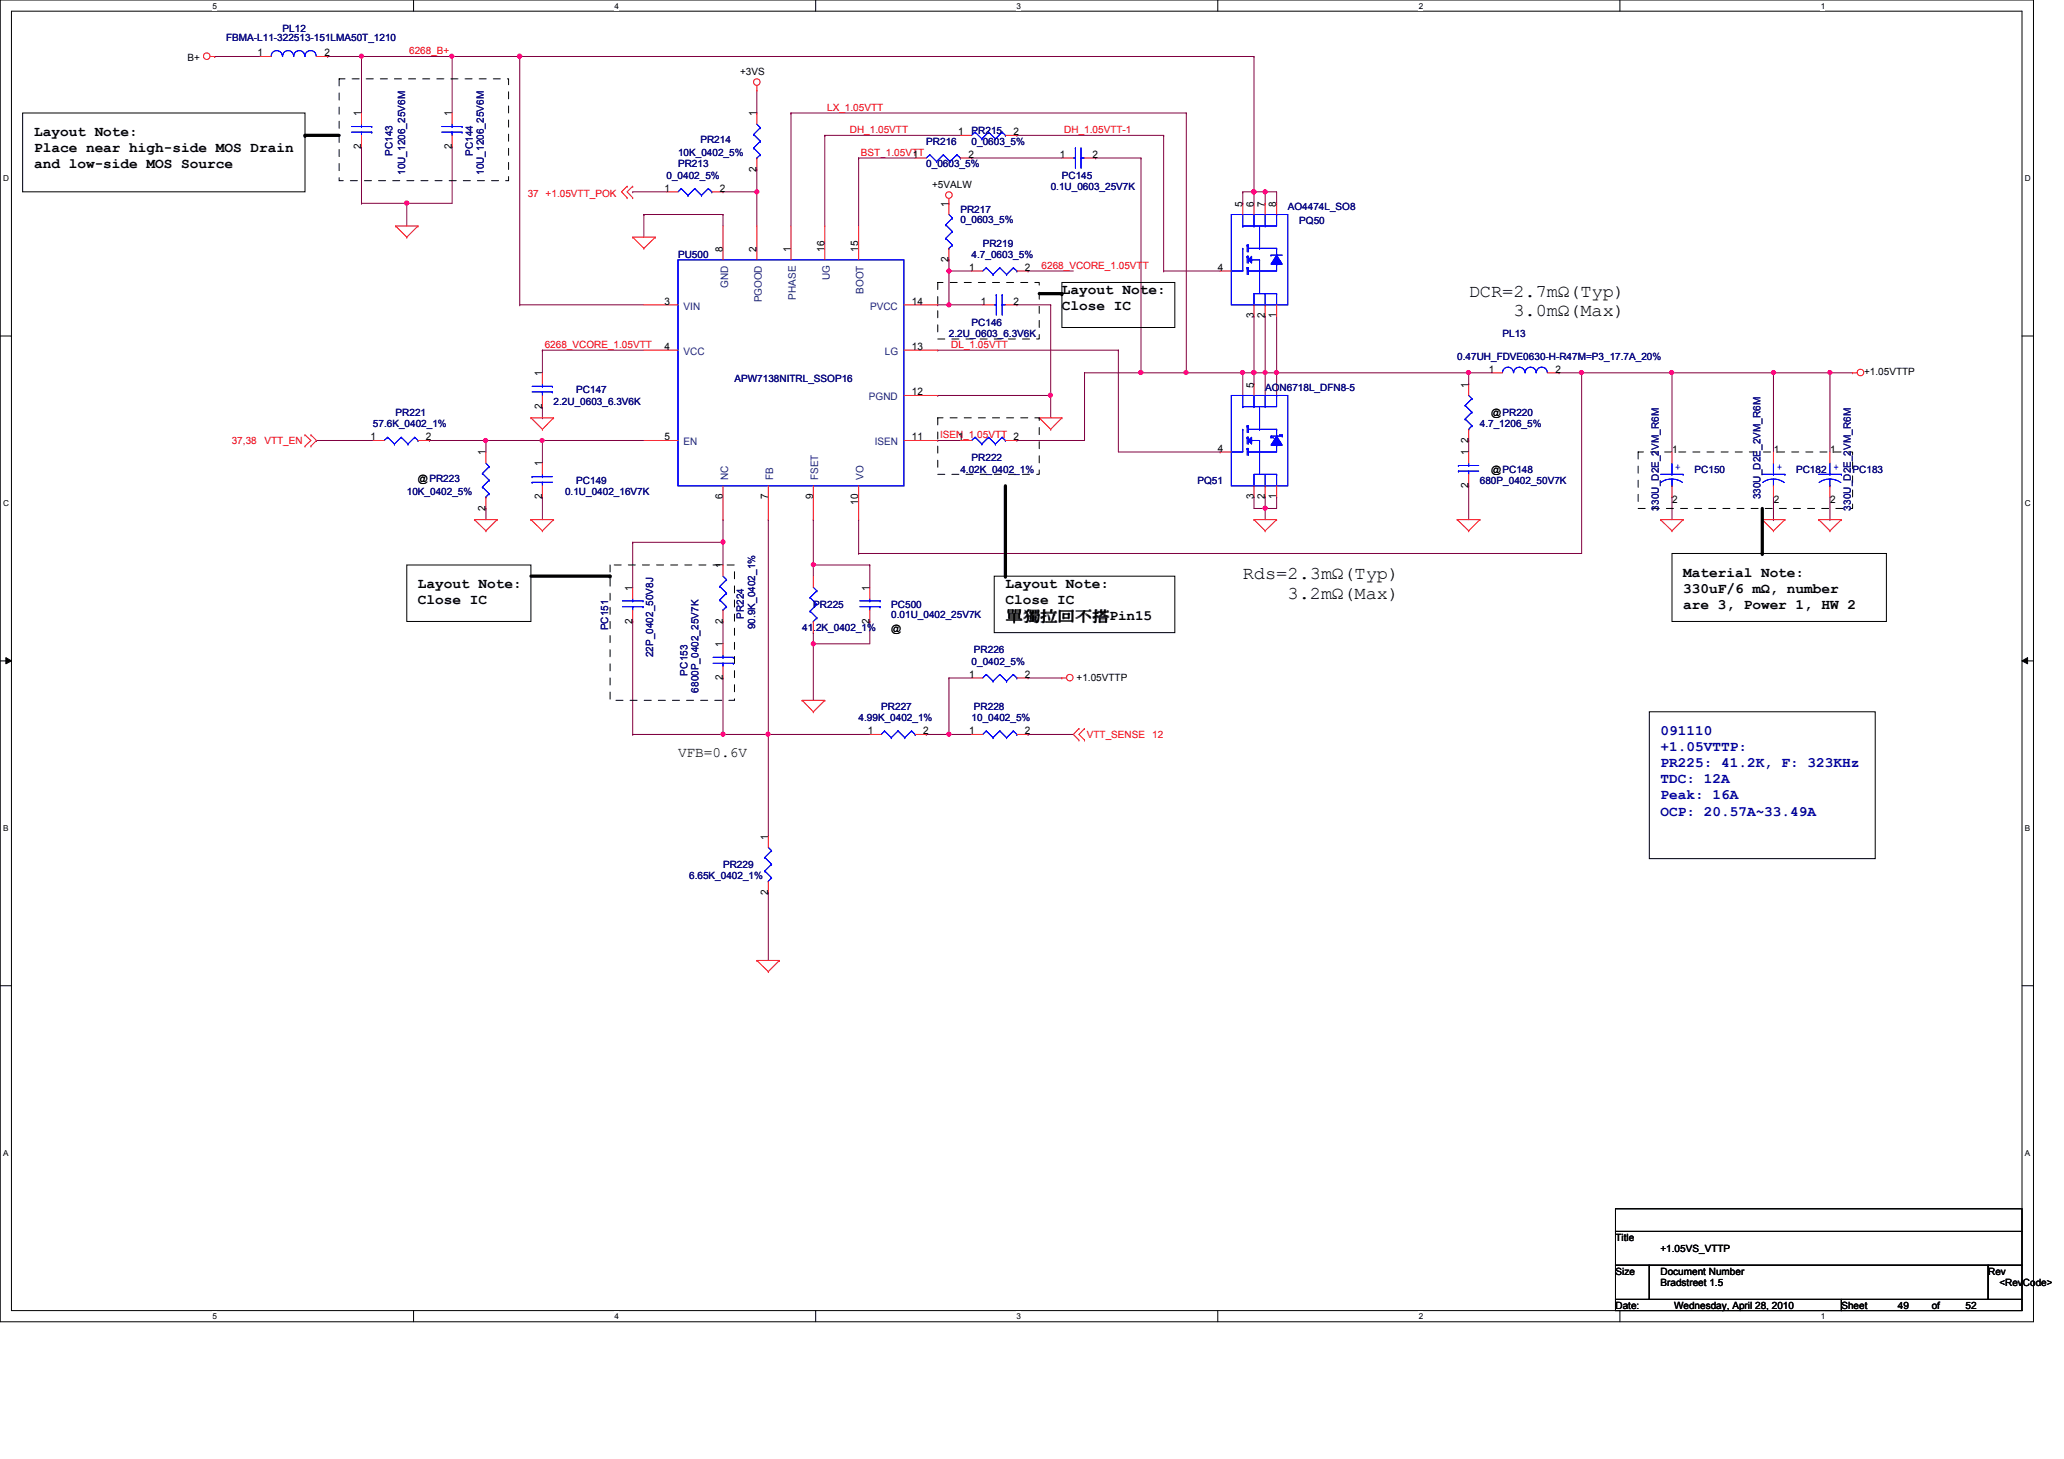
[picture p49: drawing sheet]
<svg xmlns="http://www.w3.org/2000/svg" width="297mm" height="210mm" viewBox="0 0 297 210" stroke-linecap="round" stroke-linejoin="round" font-family="sans-serif">
<defs><g id="words">
<g font-size="2.6">
<text x="211.4" y="42.7">DCR=2.7mΩ(Typ)</text>
<text x="217.8" y="45.5">3.0mΩ(Max)</text>
<text x="178.9" y="83.4">Rds=2.3mΩ(Typ)</text>
<text x="185.3" y="86.1">3.2mΩ(Max)</text>
</g>
<g font-size="2.1">
<text x="4.9" y="19.6">Layout Note:</text>
<text x="4.9" y="21.9">Place near high-side MOS Drain</text>
<text x="4.9" y="24.2">and low-side MOS Source</text>
<text x="152.8" y="42.3">Layout Note:</text>
<text x="152.8" y="44.7">Close IC</text>
<text x="242.2" y="83">Material Note:</text>
<text x="60.2" y="84.6">Layout Note:</text>
<text x="60.2" y="86.9">Close IC</text>
<text x="144.7" y="84.6">Layout Note:</text>
<text x="144.7" y="86.9">Close IC</text>
<text x="144.7" y="89.3">單單單單單單Pin15</text>
<text x="242.2" y="85.3">330uF/6 mΩ, number</text>
<text x="242.2" y="87.6">are 3, Power 1, HW 2</text>
<text x="97.6" y="108.9">VFB=0.6V</text>
</g>
<g font-size="2.1" fill="#0000a0">
<text x="239" y="105.7">091110</text>
<text x="239" y="108">+1.05VTTP:</text>
<text x="239" y="110.4">PR225: 41.2K, F: 323KHz</text>
<text x="239" y="112.7">TDC: 12A</text>
<text x="239" y="115">Peak: 16A</text>
<text x="239" y="117.3">OCP: 20.57A~33.49A</text>
</g>
<g font-size="1.5">
<text x="37.1" y="8.1">1</text>
<text x="46.7" y="8.1">2</text>
<text x="52" y="16.7" transform="rotate(-90 52 16.7)">1</text>
<text x="65" y="16.7" transform="rotate(-90 65 16.7)">1</text>
<text x="108.9" y="16.7" transform="rotate(-90 108.9 16.7)">1</text>
<text x="52" y="21.4" transform="rotate(-90 52 21.4)">2</text>
<text x="65" y="21.4" transform="rotate(-90 65 21.4)">2</text>
<text x="131.4" y="22.7">1</text>
<text x="137.9" y="19.4">1</text>
<text x="139.4" y="22.7">2</text>
<text x="145.8" y="19.4">2</text>
<text x="152.5" y="22.7">1</text>
<text x="157.2" y="22.7">2</text>
<text x="95.6" y="27.6">1</text>
<text x="103.6" y="27.6">2</text>
<text x="108.9" y="24.7" transform="rotate(-90 108.9 24.7)">2</text>
<text x="136.5" y="29.7" transform="rotate(-90 136.5 29.7)">1</text>
<text x="178.8" y="29.7" transform="rotate(-90 178.8 29.7)">5</text>
<text x="180.4" y="29.7" transform="rotate(-90 180.4 29.7)">6</text>
<text x="182" y="29.7" transform="rotate(-90 182 29.7)">7</text>
<text x="183.7" y="29.7" transform="rotate(-90 183.7 29.7)">8</text>
<text x="104" y="36.2" transform="rotate(-90 104 36.2)">8</text>
<text x="108.9" y="36.2" transform="rotate(-90 108.9 36.2)">2</text>
<text x="113.8" y="36.2" transform="rotate(-90 113.8 36.2)">1</text>
<text x="118.7" y="36.2" transform="rotate(-90 118.7 36.2)">16</text>
<text x="123.5" y="36.2" transform="rotate(-90 123.5 36.2)">15</text>
<text x="136.5" y="37.7" transform="rotate(-90 136.5 37.7)">2</text>
<text x="139.5" y="38.9">1</text>
<text x="147.5" y="38.9">2</text>
<text x="175.3" y="38.9">4</text>
<text x="95.6" y="43.8">3</text>
<text x="131.2" y="43.8">14</text>
<text x="141.1" y="43.8">1</text>
<text x="145.8" y="43.8">2</text>
<text x="180.4" y="45.8" transform="rotate(-90 180.4 45.8)">3</text>
<text x="182" y="45.8" transform="rotate(-90 182 45.8)">2</text>
<text x="183.7" y="45.8" transform="rotate(-90 183.7 45.8)">1</text>
<text x="95.6" y="50.3">4</text>
<text x="131.2" y="50.3">13</text>
<text x="214.3" y="53.6">1</text>
<text x="223.9" y="53.6">2</text>
<text x="78" y="58.8" transform="rotate(-90 78 58.8)">2</text>
<text x="78" y="54.1" transform="rotate(-90 78 54.1)">1</text>
<text x="131.2" y="56.9">12</text>
<text x="180.4" y="55.8" transform="rotate(-90 180.4 55.8)">5</text>
<text x="211.3" y="55.8" transform="rotate(-90 211.3 55.8)">1</text>
<text x="53.3" y="63.3">1</text>
<text x="61.3" y="63.3">2</text>
<text x="69.9" y="65.5" transform="rotate(-90 69.9 65.5)">1</text>
<text x="95.6" y="63.3">5</text>
<text x="131.2" y="63.3">11</text>
<text x="137.9" y="63.3">1</text>
<text x="175.3" y="65">4</text>
<text x="211.3" y="65.5" transform="rotate(-90 211.3 65.5)">1</text>
<text x="211.3" y="63.7" transform="rotate(-90 211.3 63.7)">2</text>
<text x="240.7" y="65.2">1</text>
<text x="255.3" y="65.2">1</text>
<text x="263.4" y="65.2">1</text>
<text x="78" y="71.8" transform="rotate(-90 78 71.8)">2</text>
<text x="78" y="67.1" transform="rotate(-90 78 67.1)">1</text>
<text x="104" y="71.8" transform="rotate(-90 104 71.8)">6</text>
<text x="110.5" y="71.8" transform="rotate(-90 110.5 71.8)">7</text>
<text x="117" y="71.8" transform="rotate(-90 117 71.8)">9</text>
<text x="180.4" y="71.8" transform="rotate(-90 180.4 71.8)">3</text>
<text x="182" y="71.8" transform="rotate(-90 182 71.8)">2</text>
<text x="183.7" y="71.8" transform="rotate(-90 183.7 71.8)">1</text>
<text x="211.3" y="70.2" transform="rotate(-90 211.3 70.2)">2</text>
<text x="69.9" y="73.4" transform="rotate(-90 69.9 73.4)">2</text>
<text x="123.5" y="72.6" transform="rotate(-90 123.5 72.6)">10</text>
<text x="240.7" y="72.4">2</text>
<text x="255.3" y="72.4">2</text>
<text x="263.4" y="72.4">2</text>
<text x="104" y="81.7" transform="rotate(-90 104 81.7)">1</text>
<text x="91" y="89.7" transform="rotate(-90 91 89.7)">2</text>
<text x="91" y="85" transform="rotate(-90 91 85)">1</text>
<text x="104" y="89.7" transform="rotate(-90 104 89.7)">2</text>
<text x="125.1" y="89.7" transform="rotate(-90 125.1 89.7)">2</text>
<text x="125.1" y="85" transform="rotate(-90 125.1 85)">1</text>
<text x="104" y="93.1" transform="rotate(-90 104 93.1)">1</text>
<text x="104" y="97.8" transform="rotate(-90 104 97.8)">2</text>
<text x="139.5" y="97.5">1</text>
<text x="147.5" y="97.5">2</text>
<text x="124.9" y="105.6">1</text>
<text x="132.8" y="105.6">2</text>
<text x="139.5" y="105.6">1</text>
<text x="147.5" y="105.6">2</text>
<text x="110.5" y="120.8" transform="rotate(-90 110.5 120.8)">1</text>
<text x="110.5" y="128.7" transform="rotate(-90 110.5 128.7)">2</text>
</g>
<g font-size="1.5" fill="#004080">
<text x="104.8" y="41.4" transform="rotate(-90 104.8 41.4)">GND</text>
<text x="119.4" y="40.3" transform="rotate(-90 119.4 40.3)">UG</text>
<text x="98.4" y="44.5">VIN</text>
<text x="109.6" y="43.5" transform="rotate(-90 109.6 43.5)">PGOOD</text>
<text x="114.6" y="43.1" transform="rotate(-90 114.6 43.1)">PHASE</text>
<text x="124.3" y="42.2" transform="rotate(-90 124.3 42.2)">BOOT</text>
<text x="125.2" y="44.5">PVCC</text>
<text x="98.4" y="51.1">VCC</text>
<text x="127.3" y="51.1">LG</text>
<text x="125" y="57.6">PGND</text>
<text x="98.4" y="64.1">EN</text>
<text x="125.9" y="64.1">ISEN</text>
<text x="104.8" y="69.1" transform="rotate(-90 104.8 69.1)">NC</text>
<text x="111.3" y="69.1" transform="rotate(-90 111.3 69.1)">FB</text>
<text x="117.8" y="69.1" transform="rotate(-90 117.8 69.1)">FSET</text>
<text x="124.3" y="69.1" transform="rotate(-90 124.3 69.1)">VO</text>
</g>
<g font-size="1.4" fill="#000080">
<text x="32.6" y="5.9">FBMA-L11-322513-151LMA50T_1210</text>
<text x="40.7" y="4.6">PL12</text>
<text x="56.5" y="22.4" transform="rotate(-90 56.5 22.4)">PC143</text>
<text x="68" y="22.4" transform="rotate(-90 68 22.4)">PC144</text>
<text x="97.6" y="22.5">10K_0402_5%</text>
<text x="100.8" y="20.5">PR214</text>
<text x="133.3" y="20.8">PR216</text>
<text x="139.8" y="19.2">PR215</text>
<text x="139.8" y="20.8">0_0603_5%</text>
<text x="58.3" y="25.2" transform="rotate(-90 58.3 25.2)">10U_1206_25V6M</text>
<text x="69.6" y="25.2" transform="rotate(-90 69.6 25.2)">10U_1206_25V6M</text>
<text x="95.9" y="25.7">0_0402_5%</text>
<text x="97.6" y="24.1">PR213</text>
<text x="133.3" y="24.1">0_0603_5%</text>
<text x="151.2" y="27.3">0.1U_0603_25V7K</text>
<text x="152.8" y="25.7">PC145</text>
<text x="138.2" y="30.6">PR217</text>
<text x="138.2" y="32">0_0603_5%</text>
<text x="141.4" y="35.5">PR219</text>
<text x="185.3" y="30.3">AO4474L_SO8</text>
<text x="187" y="32.2">PQ50</text>
<text x="97.6" y="37.1">PU500</text>
<text x="139.8" y="37.1">4.7_0603_5%</text>
<text x="139.8" y="46.9">PC146</text>
<text x="136.6" y="48.5">2.2U_0603_6.3V6K</text>
<text x="209.7" y="51.7">0.47UH_FDVE0630-H-R47M=P3_17.7A_20%</text>
<text x="216.2" y="48.5">PL13</text>
<text x="56.9" y="59.9">PR221</text>
<text x="79.7" y="58.3">2.2U_0603_6.3V6K</text>
<text x="82.9" y="56.6">PC147</text>
<text x="105.7" y="55">APW7138NITRL_SSOP16</text>
<text x="182.1" y="56.3">AON6718L_DFN8-5</text>
<text x="53.7" y="61.5">57.6K_0402_1%</text>
<text x="213" y="61.5">4.7_1206_5%</text>
<text x="58.5" y="71.2">10K_0402_5%</text>
<text x="81.3" y="71.2">0.1U_0402_16V7K</text>
<text x="82.9" y="69.6">PC149</text>
<text x="138.2" y="68">4.02K_0402_1%</text>
<text x="139.8" y="66.4">PR222</text>
<text x="172.3" y="69.6">PQ51</text>
<text x="213" y="69.6">680P_0402_50V7K</text>
<text x="243.9" y="68">PC150</text>
<text x="253.4" y="71.8" transform="rotate(-90 253.4 71.8)">330U_D2E_2VM_R6M</text>
<text x="258.5" y="68">PC182 +</text>
<text x="266.6" y="68">PC183</text>
<text x="238.7" y="73.4" transform="rotate(-90 238.7 73.4)">330U_D2E_2VM_R6M</text>
<text x="266.4" y="73.4" transform="rotate(-90 266.4 73.4)">330U_D2E_2VM_R6M</text>
<text x="107.1" y="89.1" transform="rotate(-90 107.1 89.1)">PR224</text>
<text x="117" y="87.5">PR225</text>
<text x="128.3" y="87.5">PC500</text>
<text x="128.3" y="88.9">0.01U_0402_25V7K</text>
<text x="87.5" y="90.7" transform="rotate(-90 87.5 90.7)">PC151</text>
<text x="94" y="94.6" transform="rotate(-90 94 94.6)">22P_0402_50V8J</text>
<text x="108.7" y="90.5" transform="rotate(-90 108.7 90.5)">90.9K_0402_1%</text>
<text x="115.4" y="90.8">41.2K_0402_1%</text>
<text x="139.8" y="95.6">0_0402_5%</text>
<text x="140.2" y="94">PR226</text>
<text x="98.9" y="97.2" transform="rotate(-90 98.9 97.2)">PC153</text>
<text x="100.5" y="99.7" transform="rotate(-90 100.5 99.7)">6800P_0402_25V7K</text>
<text x="123.6" y="103.8">4.99K_0402_1%</text>
<text x="126.8" y="102.1">PR227</text>
<text x="139.8" y="103.8">10_0402_5%</text>
<text x="140.2" y="102.1">PR228</text>
<text x="104.1" y="124.9">PR229</text>
<text x="99.2" y="126.5">6.65K_0402_1%</text>
</g>
<g font-size="1.4">
<text x="27" y="8.8">B+</text>
<text x="106.5" y="10.8">+3VS</text>
<text x="134.2" y="27">+5VALW</text>
<text x="214.6" y="59.9">@PR220</text>
<text x="268.3" y="54">+1.05VTTP</text>
<text x="60.2" y="69.3">@PR223</text>
<text x="214.6" y="68">@PC148</text>
<text x="128.3" y="90.9">@</text>
<text x="154.9" y="97.9">+1.05VTTP</text>
<text x="232.5" y="178.5">Title</text>
<text x="232.5" y="183.4">Size</text>
<text x="239" y="183.4">Document Number</text>
<text x="239" y="185">Bradstreet 1.5</text>
<text x="239" y="180.2">+1.05VS_VTTP</text>
<text x="286.1" y="183.4">Rev</text>
<text x="287.7" y="185">&lt;RevCode&gt;</text>
<text x="232.5" y="188.3">Date:</text>
<text x="240.9" y="188.3">Wednesday, April 28, 2010</text>
<text x="265" y="188.3">Sheet</text>
<text x="273.1" y="188.3">49</text>
<text x="278" y="188.3">of</text>
<text x="282.9" y="188.3">52</text>
</g>
<g font-size="1.4" fill="#f00">
<text x="58.9" y="7.8">6268_B+</text>
<text x="119" y="15.9">LX_1.05VTT</text>
<text x="122.3" y="19.1">DH_1.05VTT</text>
<text x="123.9" y="22.4">BST_1.05VTT</text>
<text x="153.2" y="19.1">DH_1.05VTT-1</text>
<text x="75.9" y="28.3">37 +1.05VTT_POK</text>
<text x="149.9" y="38.7">6268_VCORE_1.05VTT</text>
<text x="78.4" y="50">6268_VCORE_1.05VTT</text>
<text x="136.9" y="50">DL_1.05VTT</text>
<text x="33.4" y="63.9">37,38</text>
<text x="38.1" y="63.9">VTT_EN</text>
<text x="135.3" y="63">ISEN_1.05VTT 2</text>
<text x="156.4" y="106.2">VTT_SENSE 12</text>
</g>
<g font-size="1.4" fill="#00f">
<text x="241.1" y="67.6">+</text>
<text x="255.7" y="67.6">+</text>
</g>
<g font-size="1.2">
<text x="30.6" y="1.2">5</text>
<text x="88.4" y="1.2">4</text>
<text x="146.3" y="1.2">3</text>
<text x="204.2" y="1.2">2</text>
<text x="262" y="1.2">1</text>
<text x=".5" y="26">D</text>
<text x="291.4" y="26">D</text>
<text x=".5" y="72.8">C</text>
<text x="291.4" y="72.8">C</text>
<text x=".5" y="119.5">B</text>
<text x="291.4" y="119.5">B</text>
<text x=".5" y="166.2">A</text>
<text x="291.4" y="166.2">A</text>
<text x="30.6" y="189.8">5</text>
<text x="88.4" y="189.8">4</text>
<text x="146.3" y="189.8">3</text>
<text x="204.2" y="189.8">2</text>
<text x="262" y="189.8">1</text>
</g>
</g></defs>
<path d="M0 0h292.6v190.2h-292.6zM1.6 1.6h289.4v187h-289.4z" fill="none" stroke="#000" stroke-width=".14"/>
<g fill="#fff">
<path d="M30.6 .2h.6v1.3h-.6z"/>
<path d="M30.6 188.7h.6v1.3h-.6z"/>
</g>
<path d="M59.5 0v1.6M59.5 188.6v1.6" fill="none" stroke="#000" stroke-width=".14"/>
<g fill="#fff">
<path d="M88.4 .2h.6v1.3h-.6z"/>
<path d="M88.4 188.7h.6v1.3h-.6z"/>
</g>
<path d="M117.4 0v1.6M117.4 188.6v1.6" fill="none" stroke="#000" stroke-width=".14"/>
<g fill="#fff">
<path d="M146.3 .2h.6v1.3h-.6z"/>
<path d="M146.3 188.7h.6v1.3h-.6z"/>
</g>
<path d="M175.3 0v1.6M175.3 188.6v1.6" fill="none" stroke="#000" stroke-width=".14"/>
<g fill="#fff">
<path d="M204.2 .2h.6v1.3h-.6z"/>
<path d="M204.2 188.7h.6v1.3h-.6z"/>
</g>
<path d="M233.1 0v1.6M233.1 188.6v1.6" fill="none" stroke="#000" stroke-width=".14"/>
<g fill="#fff">
<path d="M262 .2h.6v1.3h-.6z"/>
<path d="M262 188.7h.6v1.3h-.6z"/>
<path d="M.5 25h.8v1.3h-.8z"/>
<path d="M291.4 25h.8v1.3h-.8z"/>
<path d="M.5 71.7h.8v1.3h-.8z"/>
<path d="M291.4 71.7h.8v1.3h-.8z"/>
</g>
<path d="M0 48.3h1.6M291 48.3h1.6" fill="none" stroke="#000" stroke-width=".14"/>
<g fill="#fff">
<path d="M.5 118.4h.7v1.4h-.7z"/>
<path d="M291.4 118.4h.7v1.4h-.7z"/>
</g>
<path d="M0 95.1h1.6M.8 94.6l.8 .5-.8 .4zM291 95.1l.8-.5v.9zM291 95.1h1.6" fill="none" stroke="#000" stroke-width=".14"/>
<path d="M.8 94.6l.8 .5-.8 .4zM291 95.1l.8-.5v.9z" fill="#000"/>
<g fill="#fff">
<path d="M.5 165.2h.7v1.3h-.7z"/>
<path d="M291.4 165.2h.7v1.3h-.7z"/>
</g>
<path d="M0 141.8h1.6M291 141.8h1.6" fill="none" stroke="#000" stroke-width=".14"/>
<path d="M263.4 53.6h.1M263.4 53.6h3.2" fill="none" stroke="#800040" stroke-width=".14"/>
<circle cx="263.4" cy="53.6" r=".3" fill="#f0f"/>
<circle cx="263.4" cy="53.6" r=".3" fill="none" stroke="#f0f" stroke-width=".14"/>
<path d="M91.1 78h.1M91.1 78h13M104.1 78h.1M104.1 78v3.3" fill="none" stroke="#800040" stroke-width=".14"/>
<circle cx="104.1" cy="78" r=".3" fill="#f0f"/>
<circle cx="104.1" cy="78" r=".3" fill="none" stroke="#f0f" stroke-width=".14"/>
<g fill="none" stroke="#800040" stroke-width=".14">
<path d="M113.8 16.3h.1M113.8 16.3v16.2M118.7 19.5h.1M118.7 19.5h19.5M123.6 22.7h.1M123.6 22.7v9.8M164.2 22.7h.1M164.2 22.7v30.9h-8.1M74.8 43.9h.1M74.8 43.9h17.9M156.1 53.6h.1M78.1 71.5h.1"/>
<path d="M78.1 63.4h.1M78.1 71.5v3.3M78.1 63.4h14.6M91.1 89.4h.1M91.1 89.4v16.3M117 91h.1M117 91v1.6"/>
</g>
<circle cx="78" cy="63.4" r=".3" fill="#f0f"/>
<circle cx="78" cy="63.4" r=".3" fill="none" stroke="#f0f" stroke-width=".14"/>
<path d="M136.6 37.4h.1M136.6 39h.1M136.6 37.4v6.5M136.6 39h3.2M148 39h.1M148 39h6.5M78.1 63.4h.1M78.1 63.4v3.2" fill="none" stroke="#800040" stroke-width=".14"/>
<circle cx="136.6" cy="43.9" r=".3" fill="#f0f"/>
<circle cx="136.6" cy="43.9" r=".3" fill="none" stroke="#f0f" stroke-width=".14"/>
<circle cx="136.6" cy="39" r=".3" fill="#f0f"/>
<circle cx="136.6" cy="39" r=".3" fill="none" stroke="#f0f" stroke-width=".14"/>
<path d="M135 50.4h.1M135 50.4h25.9M136.6 43.9h.1M136.6 43.9h4.8M146.3 43.9h.1M146.3 43.9h4.9M151.2 56.9h.1M151.2 56.9v3.2" fill="none" stroke="#800040" stroke-width=".14"/>
<circle cx="151.2" cy="56.8" r=".3" fill="#f0f"/>
<circle cx="151.2" cy="56.8" r=".3" fill="none" stroke="#f0f" stroke-width=".14"/>
<g fill="none" stroke="#800040" stroke-width=".14">
<path d="M146.3 19.5h.1M146.3 19.5h21.2M167.5 19.5h.1M167.5 19.5v19.5M92.7 30.9h.1M92.7 30.9h11.4M92.7 30.9v3.2M104.1 30.9h.1M104.1 30.9v1.6M135 56.9h.1M135 56.9h16.2M156.1 53.6h.1"/>
<path d="M156.1 53.6v9.8h-9.8M160.9 50.4h.1M160.9 50.4v14.6M183.7 53.6h.1M183.7 45.5v8.1M211.4 53.6h.1M211.4 53.6h3.2M224.4 53.6h.1M224.4 53.6h3.2M135 63.4h.1M135 63.4h3.2M146.3 63.4h.1"/>
<path d="M180.5 73.2h1.6M182.1 73.2h.1M211.4 63.4h.1M211.4 63.4v1.6"/>
</g>
<circle cx="182.1" cy="73.1" r=".3" fill="#f0f"/>
<circle cx="182.1" cy="73.1" r=".3" fill="none" stroke="#f0f" stroke-width=".14"/>
<g fill="none" stroke="#800040" stroke-width=".14">
<path d="M52 8.1h.1M52 8.1h13.1M65.1 8.1h.1M65.1 8.1v8.2M139.8 22.7h.1M139.8 22.7h13M157.7 22.7h.1M157.7 22.7h6.5M123.6 79.6h.1M123.6 74.8h.1M123.6 79.6h104M123.6 74.8v4.8"/>
<path d="M182.1 73.2h.1M182.1 73.2v1.6"/>
</g>
<circle cx="52" cy="8.1" r=".3" fill="#f0f"/>
<circle cx="52" cy="8.1" r=".3" fill="none" stroke="#f0f" stroke-width=".14"/>
<path d="M58.5 29.3h.1M65.1 21.1h.1M65.1 21.1v8.2h-6.6M182.1 53.6h.1M182.1 53.6h1.6" fill="none" stroke="#800040" stroke-width=".14"/>
<circle cx="183.7" cy="53.6" r=".3" fill="#f0f"/>
<circle cx="183.7" cy="53.6" r=".3" fill="none" stroke="#f0f" stroke-width=".14"/>
<circle cx="182.1" cy="53.6" r=".3" fill="#f0f"/>
<circle cx="182.1" cy="53.6" r=".3" fill="none" stroke="#f0f" stroke-width=".14"/>
<path d="M227.6 53.6h.1M227.6 53.6v26M180.5 71.5h.1M180.5 71.5v1.7M182.1 71.5h.1M182.1 71.5v1.7M183.7 71.5h.1M183.7 71.5v1.7" fill="none" stroke="#800040" stroke-width=".14"/>
<circle cx="227.6" cy="53.6" r=".3" fill="#f0f"/>
<circle cx="227.6" cy="53.6" r=".3" fill="none" stroke="#f0f" stroke-width=".14"/>
<path d="M117 81.3h.1M117 81.3v1.6" fill="none" stroke="#800040" stroke-width=".14"/>
<circle cx="117" cy="81.2" r=".3" fill="#f0f"/>
<circle cx="117" cy="81.2" r=".3" fill="none" stroke="#f0f" stroke-width=".14"/>
<path d="M108.9 27.6h.1M108.9 27.6v4.9M125.2 81.3h.1M125.2 81.3v3.2" fill="none" stroke="#800040" stroke-width=".14"/>
<circle cx="108.9" cy="27.6" r=".3" fill="#f0f"/>
<circle cx="108.9" cy="27.6" r=".3" fill="none" stroke="#f0f" stroke-width=".14"/>
<path d="M117 92.6h.1M117 92.6v8.2" fill="none" stroke="#800040" stroke-width=".14"/>
<circle cx="117" cy="92.6" r=".3" fill="#f0f"/>
<circle cx="117" cy="92.6" r=".3" fill="none" stroke="#f0f" stroke-width=".14"/>
<path d="M170.7 16.3h.1M170.7 16.3v37.3M182.1 45.5h.1M182.1 45.5v8.1M211.4 55.2h.1M211.4 53.6v1.6M117 74.8h.1M117 74.8v6.5M117 81.3h.1M117 81.3h8.2M125.2 89.4h.1M125.2 89.4v3.2" fill="none" stroke="#800040" stroke-width=".14"/>
<circle cx="170.7" cy="53.6" r=".3" fill="#f0f"/>
<circle cx="170.7" cy="53.6" r=".3" fill="none" stroke="#f0f" stroke-width=".14"/>
<path d="M164.2 53.6h.1M164.2 53.6h6.5M180.5 45.5h.1M180.5 45.5v8.1M91.1 78h.1M91.1 78v6.5" fill="none" stroke="#800040" stroke-width=".14"/>
<circle cx="164.2" cy="53.6" r=".31" fill="#f0f"/>
<circle cx="164.2" cy="53.6" r=".31" fill="none" stroke="#f0f" stroke-width=".14"/>
<path d="M180.5 53.6h.1M180.5 53.6h1.6" fill="none" stroke="#800040" stroke-width=".14"/>
<circle cx="180.4" cy="53.6" r=".31" fill="#f0f"/>
<circle cx="180.4" cy="53.6" r=".31" fill="none" stroke="#f0f" stroke-width=".14"/>
<path d="M160.9 65h14.7M175.6 65h.1M104.1 89.4h.1M104.1 89.4v3.2M91.1 105.7h.1M91.1 105.7h13" fill="none" stroke="#800040" stroke-width=".14"/>
<circle cx="104.1" cy="105.6" r=".3" fill="#f0f"/>
<circle cx="104.1" cy="105.6" r=".3" fill="none" stroke="#f0f" stroke-width=".14"/>
<path d="M113.8 16.3h.1M113.8 16.3h56.9M118.7 19.5h.1M118.7 19.5v13M178.9 53.6h.1M178.9 53.6h1.6M104.1 97.5h.1M104.1 97.5v8.2" fill="none" stroke="#800040" stroke-width=".14"/>
<circle cx="180.4" cy="53.6" r=".31" fill="#f0f"/>
<circle cx="180.4" cy="53.6" r=".31" fill="none" stroke="#f0f" stroke-width=".14"/>
<circle cx="178.8" cy="53.6" r=".3" fill="#f0f"/>
<circle cx="178.8" cy="53.6" r=".3" fill="none" stroke="#f0f" stroke-width=".14"/>
<path d="M52 8.1h.1M52 8.1v8.2M52 29.3h.1M52 29.3h6.5" fill="none" stroke="#800040" stroke-width=".14"/>
<circle cx="58.5" cy="29.2" r=".31" fill="#f0f"/>
<circle cx="58.5" cy="29.2" r=".31" fill="none" stroke="#f0f" stroke-width=".14"/>
<path d="M30.9 8.1h.1M30.9 8.1h6.5M74.8 8.1h.1M74.8 8.1h105.7M52 21.1h.1M52 21.1v8.2" fill="none" stroke="#800040" stroke-width=".14"/>
<circle cx="74.8" cy="8.1" r=".31" fill="#f0f"/>
<circle cx="74.8" cy="8.1" r=".31" fill="none" stroke="#f0f" stroke-width=".14"/>
<path d="M74.8 8.1h.1M74.8 8.1v35.8M58.5 29.3h.1M58.5 29.3v3.2M180.5 27.6h.1M180.5 27.6v1.7" fill="none" stroke="#800040" stroke-width=".14"/>
<circle cx="180.4" cy="27.6" r=".31" fill="#f0f"/>
<circle cx="180.4" cy="27.6" r=".31" fill="none" stroke="#f0f" stroke-width=".14"/>
<g fill="none" stroke="#800040" stroke-width=".14">
<path d="M47.2 8.1h.1M47.2 8.1h4.8M65.1 8.1h.1M65.1 8.1h9.7M123.6 22.7h.1M123.6 22.7h8.1M167.5 39h.1M167.5 39h8.1M78.1 50.4h.1M78.1 50.4h14.6M78.1 50.4v3.2M135 43.9h.1"/>
<path d="M135 43.9h1.6M151.2 43.9h.1M151.2 43.9v13M180.5 55.2h.1M180.5 53.6v1.6M227.6 53.6h.1M227.6 53.6h13M69.9 63.4h.1M69.9 63.4h8.2"/>
</g>
<circle cx="65" cy="8.1" r=".3" fill="#f0f"/>
<circle cx="65" cy="8.1" r=".3" fill="none" stroke="#f0f" stroke-width=".14"/>
<path d="M69.9 63.4h.1M69.9 63.4v1.6" fill="none" stroke="#800040" stroke-width=".14"/>
<circle cx="69.9" cy="63.4" r=".3" fill="#f0f"/>
<circle cx="69.9" cy="63.4" r=".3" fill="none" stroke="#f0f" stroke-width=".14"/>
<path d="M240.6 53.6h.1M240.6 53.6v11.4M110.6 74.8h.1M110.6 74.8v45.5M211.4 69.9h.1M211.4 69.9v4.9M240.6 71.5h.1M240.6 71.5v3.3M110.6 105.7h.1M110.6 128.4h.1M110.6 128.4v9.8" fill="none" stroke="#800040" stroke-width=".14"/>
<circle cx="110.5" cy="105.6" r=".3" fill="#f0f"/>
<circle cx="110.5" cy="105.6" r=".3" fill="none" stroke="#f0f" stroke-width=".14"/>
<g fill="none" stroke="#800040" stroke-width=".14">
<path d="M108.9 16.3h.1M108.9 13v3.3M91.1 27.6h.1M91.1 27.6h4.8M104.1 27.6h.1M108.9 24.4h.1M108.9 24.4v3.2h-4.8M78.1 58.5v1.6M45.5 63.4h.1M45.5 63.4h8.2M61.8 63.4h.1M61.8 63.4h8.1"/>
<path d="M69.9 73.2h.1M69.9 73.2v1.6M78.1 60.1h.1M104.1 74.8h.1M104.1 74.8v3.2M182.1 73.2h.1M182.1 73.2h1.6M117 92.6h.1M117 92.6h8.2M148 97.5h.1M148 97.5h4.8M104.1 105.7h.1"/>
<path d="M104.1 105.7h21.1M110.6 105.7h.1M136.6 105.7h.1M136.6 105.7h3.2M148 105.7h.1M148 105.7h6.5"/>
</g>
<circle cx="136.6" cy="105.6" r=".3" fill="#f0f"/>
<circle cx="136.6" cy="105.6" r=".3" fill="none" stroke="#f0f" stroke-width=".14"/>
<path d="M183.7 53.6h.1M183.7 53.6h27.7M136.6 97.5h.1M136.6 97.5h3.2M136.6 97.5v8.2M133.3 105.7h.1M133.3 105.7h3.3M136.6 105.7h.1" fill="none" stroke="#800040" stroke-width=".14"/>
<circle cx="211.3" cy="53.6" r=".3" fill="#f0f"/>
<circle cx="211.3" cy="53.6" r=".3" fill="none" stroke="#f0f" stroke-width=".14"/>
<g fill="none" stroke="#800040" stroke-width=".14">
<path d="M180.5 8.1h.1M180.5 8.1v19.5h-1.6M178.9 27.6h.1M178.9 29.3h.1M178.9 27.6v1.7M182.1 27.6h.1M182.1 29.3h.1M182.1 27.6h1.6M182.1 27.6v1.7M170.7 53.6h.1M170.7 53.6h8.2M178.9 53.6h.1"/>
<path d="M178.9 53.6v3.3M182.1 53.6h.1M182.1 53.6v3.3M183.7 53.6h.1M183.7 53.6v3.3"/>
</g>
<circle cx="182.1" cy="27.6" r=".3" fill="#f0f"/>
<circle cx="182.1" cy="27.6" r=".3" fill="none" stroke="#f0f" stroke-width=".14"/>
<path d="M180.5 27.6h.1M180.5 27.6h1.6M183.7 29.3h.1M183.7 27.6v1.7" fill="none" stroke="#800040" stroke-width=".14"/>
<circle cx="180.4" cy="27.6" r=".31" fill="#f0f"/>
<circle cx="180.4" cy="27.6" r=".31" fill="none" stroke="#f0f" stroke-width=".14"/>
<path d="M240.6 53.6h.1M240.6 53.6h14.6M255.2 53.6h.1M255.2 53.6v11.4" fill="none" stroke="#800040" stroke-width=".14"/>
<circle cx="240.6" cy="53.6" r=".3" fill="#f0f"/>
<circle cx="240.6" cy="53.6" r=".3" fill="none" stroke="#f0f" stroke-width=".14"/>
<path d="M255.2 53.6h.1M255.2 53.6h8.2M263.4 53.6h.1M263.4 53.6v11.4" fill="none" stroke="#800040" stroke-width=".14"/>
<circle cx="255.2" cy="53.6" r=".3" fill="#f0f"/>
<circle cx="255.2" cy="53.6" r=".3" fill="none" stroke="#f0f" stroke-width=".14"/>
<path d="M255.2 74.8h.1M255.2 71.5v3.3M263.4 74.8h.1M263.4 71.5v3.3" fill="none" stroke="#800040" stroke-width=".14"/>
<g fill="none" stroke="#f00" stroke-width=".14">
<path d="M30.3 8.1h.6M30.9 8.1h.1M65.1 16.3v1.6M65.1 19.5v1.6M108.9 13h.1M108.9 12.3v.7M108.9 16.3v1.6M56.9 32.5h.1M56.9 32.5h3.3M56.9 32.5l1.6 1.6M58.5 34.1h.1M60.2 32.5h.1"/>
<path d="M60.2 32.5l-1.7 1.6M90.3 26.8h.1M90.3 28.4h.1M90.3 26.8l-.9 .8 .9 .8M91.1 34.1h.1M91.1 26.8h.1M91.1 28.4h.1M91.1 34.1h3.2M91.1 34.1l1.6 1.6M91.1 26.8l-.8 .8 .8 .8M92.7 35.7h.1M94.3 34.1h.1"/>
<path d="M94.3 34.1l-1.6 1.6M95.9 27.6h1.7M102.4 27.6h1.7M108.9 22.7v1.7M136.6 29.3h.1M136.6 28.6v2.3M136.6 35.7v1.7M139.8 39h1.6M146.3 39h1.7M141.4 43.9h1.7M144.7 43.9h1.6M214.6 53.6h1.6"/>
<path d="M222.7 53.6h1.7M266.6 53.6h.1M266.6 53.6h.7M43.9 64.2h.1M43.9 62.6h.1M43.9 62.6l.8 .8-.8 .8M44.7 62.6h.1M44.7 64.2h.1M44.7 62.6l.8 .8-.8 .8M68.3 74.8h.1M68.3 74.8h3.2M68.3 74.8l1.6 1.6"/>
<path d="M69.9 76.4h.1M69.9 65v1.6M69.9 71.5v1.7M71.5 74.8h.1M71.5 74.8l-1.6 1.6M76.4 60.1h.1M76.4 74.8h.1M76.4 60.1h3.3M76.4 60.1l1.7 1.7M76.4 74.8h3.3M76.4 74.8l1.7 1.6M78.1 61.8h.1"/>
<path d="M78.1 76.4h.1M79.7 60.1h.1M79.7 74.8h.1M79.7 60.1l-1.6 1.7M79.7 74.8l-1.6 1.6M149.6 60.1h.1M149.6 60.1h3.2M149.6 60.1l1.6 1.7M151.2 61.8h.1M152.8 60.1h.1M152.8 60.1l-1.6 1.7M180.5 74.8h.1"/>
<path d="M180.5 74.8h3.2M180.5 74.8l1.6 1.6M182.1 76.4h.1M183.7 74.8h.1M183.7 74.8l-1.6 1.6M209.7 74.8h.1M209.7 74.8h3.3M209.7 74.8l1.7 1.6M211.4 76.4h.1M211.4 65v1.6M211.4 68.2v1.7M213 74.8h.1"/>
<path d="M213 74.8l-1.6 1.6M239 74.8h.1M239 74.8h3.2M239 74.8l1.6 1.6M240.6 76.4h.1M242.2 74.8h.1M242.2 74.8l-1.6 1.6M253.6 74.8h.1M253.6 74.8h3.3M253.6 74.8l1.6 1.6M255.2 76.4h.1M255.2 65v1.6"/>
<path d="M255.2 69.9v1.6M256.9 74.8h.1M256.9 74.8l-1.7 1.6M261.7 74.8h.1M261.7 74.8h3.3M261.7 74.8l1.7 1.6M263.4 76.4h.1M265 74.8h.1M265 74.8l-1.6 1.6M91.1 84.5v1.6M91.1 87.8v1.6M152.8 97.5h.1"/>
<path d="M152.8 97.5h.7M115.4 100.8h.1M115.4 100.8h3.3M115.4 100.8l1.6 1.6M117 102.4h.1M118.7 100.8h.1M118.7 100.8l-1.7 1.6M125.2 105.7h1.6M131.7 105.7h1.6M139.8 105.7h1.6M146.3 105.7h1.7M155.3 104.8h.1"/>
<path d="M155.3 106.5h.1M155.3 104.8l-.8 .9 .8 .8M156.1 106.5h.1M156.1 104.8h.1M156.1 104.8l-.8 .9 .8 .8M108.9 138.2h.1M108.9 138.2h3.3M108.9 138.2l1.7 1.6M110.6 139.8h.1M112.2 138.2h.1M112.2 138.2l-1.6 1.6"/>
<circle cx="29.7" cy="8.1" r=".47"/>
<circle cx="108.9" cy="11.8" r=".47"/>
<circle cx="136.6" cy="28.1" r=".47"/>
<circle cx="267.7" cy="53.6" r=".47"/>
<circle cx="154" cy="97.5" r=".47"/>
</g>
<g fill="none" stroke="#000" stroke-width=".14">
<path d="M3.3 16.3h40.6v11.3h-40.6zM152.8 40.6h16.3v6.5h-16.3zM240.6 79.6h30.9v9.8h-30.9zM58.5 81.3h17.9v8.1h-17.9zM143.1 82.9h26v8.1h-26zM237.4 102.4h32.5v21.1h-32.5zM232.5 173.9h58.5v3.3h-58.5zM232.5 177.2h58.5v4.8h-58.5zM232.5 182h4.9v4.9h-4.9zM232.5 186.9h32.5v1.7h-32.5zM237.4 182h48.7v4.9h-48.7zM265 186.9h26v1.7h-26z"/>
<path d="M286.1 182h4.9v4.9h-4.9z"/>
</g>
<path d="M48.8 11.3h24.4v14.7h-24.4zM135 40.6h14.6v8.2h-14.6zM135 60.1h14.6v8.1h-14.6zM235.8 65h30.8v8.2h-30.8zM87.8 81.3h17.9v19.5h-17.9z" fill="none" stroke="#000" stroke-width=".14" stroke-dasharray="1 1 1 1 1 1 1 1"/>
<path d="M43.9 19.5h4.9M149.6 42.2h3.2M144.7 69.9v13M253.6 73.2v6.4M76.4 82.9h11.4" fill="none" stroke="#000" stroke-width=".47"/>
<g fill="#000">
<circle cx="43.9" cy="19.5" r=".23"/>
<circle cx="152.8" cy="42.2" r=".23"/>
<circle cx="253.6" cy="79.6" r=".23"/>
<circle cx="87.8" cy="82.9" r=".23"/>
<circle cx="144.7" cy="82.9" r=".23"/>
</g>
<g fill="none" stroke="#00f" stroke-width=".14">
<path d="M63.6 19h2.9M63.6 18.2h2.9M65.1 18.2h.1M65.1 19h.1M65.1 17.9v.3M65.1 19v.5M66.5 19h.1M66.5 18.2h.1M108.5 19.3h.1M108.5 19.3l.9 1M108.9 17.9l.5 .5M109.4 18.4h.1"/>
<path d="M109.4 18.4l-.9 .9M98 27.1h.1M98 27.1l-.4 .5M98 27.1l1 1M99 28.1h.1M100 27.1h.1M100 27.1l-1 1M100 27.1l1 1M101 28.1h.1M101.9 27.1h.1M101.9 27.1l-.9 1M101.9 27.1l.5 .5"/>
<path d="M102.4 27.6h.1M108.5 21.3h.1M108.5 21.3l.9 1M108.9 22.7h.1M109.4 20.3h.1M109.4 22.3h.1M109.4 20.3l-.9 1M109.4 22.3l-.5 .4M136.1 32.3h.1M136.1 34.3h.1M136.1 32.3l1 1M136.1 34.3l1 1"/>
<path d="M136.6 35.7h.1M136.6 30.9l.5 .5M137.1 31.4h.1M137.1 33.3h.1M137.1 35.3h.1M137.1 31.4l-1 .9M137.1 33.3l-1 1M137.1 35.3l-.5 .4M141.9 38.5h.1M141.9 38.5l-.5 .5M141.9 38.5l1 1M142.9 39.5h.1"/>
<path d="M143.9 38.5h.1M143.9 38.5l-1 1M143.9 38.5l1 1M144.9 39.5h.1M145.8 38.5h.1M145.8 38.5l-.9 1M145.8 38.5l.5 .5M146.3 39h.1M143.1 43.9h.3M143.4 43.9h.1M143.4 42.4h.1M143.4 42.4v2.9"/>
<path d="M144.2 42.4h.1M144.2 43.9h.1M144.2 43.9h.5M144.2 42.4v2.9M178.9 58.5h.1M178.9 56.9v1.6M180.5 58.5h.1M180.5 56.9v1.6M181.3 58.5v3.3M182.1 58.5h.1M182.1 56.9v1.6M183.7 56.9h.1"/>
<path d="M183.7 56.9v1.6h-4.8M216.2 53.6a.78 .78 0 0 1 .8-.8 .78 .78 0 0 1 .8 .8M217.8 53.6a.8 .8 0 0 1 .8-.8 .8 .8 0 0 1 .9 .8M219.5 53.6a.78 .78 0 0 1 .8-.8 .78 .78 0 0 1 .8 .8M221.1 53.6a.78 .78 0 0 1 .8-.8 .78 .78 0 0 1 .8 .8M69.4 68.1h.1M69.4 70.1h.1M69.4 68.1l1 1M69.4 70.1l1 .9M69.9 71.5h.1M69.9 66.6l.5 .5M70.4 67.1h.1"/>
<path d="M70.4 69.1h.1M70.4 71h.1M70.4 67.1l-1 1M70.4 69.1l-1 1M70.4 71l-.5 .5M177.2 65h.1M178.9 61.8h.1M178.9 61.8v3.2h-1.7M179.5 61.3h.1M179.5 64.5h.1M179.5 62.9h.1M179.5 61.3h.2"/>
<path d="M179.5 61.3v.9M179.5 62.9v1M179.5 64.5v1M179.5 64.5h.2M179.5 62.9h.2M179.7 61.3h.1M179.7 64.5h.1M179.7 62.9h.1M179.7 61.3v.9M179.7 62.9v1M179.7 64.5v1M179.7 61.8h4"/>
<path d="M180.1 63.4h.1M180.1 63.4h1.2M180.5 69.9h.1M180.5 68.2v1.7M181.3 61.8h.1M181.3 65h.1M181.3 65v3.2M182.1 69.9h.1M182.1 68.2v1.7M183.7 61.8h.1M183.7 64.1h.1M183.7 69.9h.1"/>
<path d="M183.7 61.8v.9M183.7 64.1v.9M183.7 68.2v1.7M209.9 67.8h.1M209.9 67h.1M209.9 67.8h2.9M209.9 67h2.9M211.4 67h.1M211.4 67.8h.1M211.4 66.6v.4M211.4 67.8v.4M253.6 68.2h3.3"/>
<path d="M255.2 68.2h.1M255.2 68.9a2.66 2.66 0 0 1 1.6 .5M255.2 68.9a2.48 2.48 0 0 0-1.5 .5M255.2 69.9h.1M255.2 66.6v1.6M255.2 68.9v1M256.9 68.2h.1M89.6 87.3h2.9M89.6 86.4h2.9M91.1 86.4h.1M91.1 87.3h.1M91.1 86.1v.3"/>
<path d="M91.1 87.3v.5M92.5 87.3h.1M92.5 86.4h.1M127.3 105.2h.1M127.3 105.2l-.5 .5M127.3 105.2l1 .9M128.3 106.1h.1M129.2 105.2h.1M129.2 105.2l-.9 .9M129.2 105.2l1 .9M130.2 106.1h.1M131.2 105.2h.1"/>
<path d="M131.2 105.2l-1 .9M131.2 105.2l.5 .5M131.7 105.7h.1M141.9 105.2h.1M141.9 105.2l-.5 .5M141.9 105.2l1 .9M142.9 106.1h.1M143.9 105.2h.1M143.9 105.2l-1 .9M143.9 105.2l1 .9M144.9 106.1h.1M145.8 105.2h.1"/>
<path d="M145.8 105.2l-.9 .9M145.8 105.2l.5 .5M146.3 105.7h.1"/>
</g>
<path d="M183.7 62.7l.8 1.4h-1.6z" fill="#00f"/>
<path d="M179.7 65h.1M179.7 65h4M183.7 62.7l.8 1.4h-1.6z" fill="none" stroke="#00f" stroke-width=".14"/>
<path d="M179.7 63.4l.4-.5v1z" fill="#00f"/>
<g fill="none" stroke="#00f" stroke-width=".14">
<path d="M177.2 56.9h8.1v13h-8.1zM178.9 58.5h.1M178.9 56.9v1.6M180.5 58.5h.1M180.5 56.9v1.6M181.3 58.5v3.3M182.1 58.5h.1M182.1 56.9v1.6M183.7 56.9h.1M183.7 56.9v1.6h-4.8M177.2 65h.1M178.9 61.8h.1"/>
<path d="M178.9 61.8v3.2h-1.7M179.5 61.3h.1M179.5 64.5h.1M179.5 62.9h.1M179.5 62.9h.2M179.5 61.3h.2M179.5 61.3v.9M179.5 62.9v1M179.5 64.5v1M179.5 64.5h.2M179.7 63.4l.4-.5v1zM179.7 61.3h.1"/>
<path d="M179.7 64.5h.1M179.7 62.9h.1M179.7 61.3v.9M179.7 62.9v1M179.7 64.5v1M179.7 61.8h4M180.1 63.4h.1M180.1 63.4h1.2M180.5 69.9h.1M181.3 63.4h.1M181.3 61.8h.1M181.3 65h.1"/>
<path d="M181.3 63.4v4.8M182.1 69.9h.1M182.1 68.2v1.7M182.9 62.9h.1M182.9 62.9h.3M183.2 62.9h.1M183.7 68.2h.1M183.7 61.8h.1M183.7 64.1h.1M183.7 69.9h.1M183.7 68.2h-3.2v1.7M183.7 61.8v.9"/>
<path d="M183.7 64.1v.9M183.7 68.2v1.7M184.2 62.6h.1M184.2 62.6h.3M184.5 62.7h.1M184.5 62.6h.1M184.5 62.7h-1.6v.2M184.5 62.6v.1"/>
</g>
<path d="M183.7 62.7l.8 1.4h-1.6z" fill="#00f"/>
<path d="M179.7 65h.1M179.7 65h4M183.7 62.7l.8 1.4h-1.6z" fill="none" stroke="#00f" stroke-width=".14"/>
<path d="M179.7 63.4l.4-.5v1z" fill="#00f"/>
<g fill="none" stroke="#00f" stroke-width=".14">
<path d="M40.6 8.1a.81 .81 0 0 0-.8-.8 .81 .81 0 0 0-.8 .8M42.2 8.1a.78 .78 0 0 0-.8-.8 .78 .78 0 0 0-.7 .8M43.9 8.1a.78 .78 0 0 0-.9-.8 .78 .78 0 0 0-.7 .8M45.5 8.1a.8 .8 0 0 0-.8-.8 .8 .8 0 0 0-.8 .8M50.6 19h2.9M50.6 18.2h2.9M52 18.2h.1M52 19h.1M52 17.9v.3M52 19v.5M53.5 19h.1M53.5 18.2h.1"/>
<path d="M97.6 37.4h32.5v32.5h-32.5zM177.2 39h.1M178.9 32.5h.1M178.9 35.7h.1M178.9 35.7v3.3h-1.7M178.9 30.9v1.6M179.5 35.3h.1M179.5 38.5h.1M179.5 36.9h.1M179.5 35.3h.2M179.5 35.3v.9M179.5 36.9v.9"/>
<path d="M179.5 38.5v1M179.5 38.5h.2M179.5 36.9h.2M179.7 35.3h.1M179.7 38.5h.1M179.7 36.9h.1M179.7 35.3v.9M179.7 36.9v.9M179.7 38.5v1M179.7 35.7h4M180.1 37.4h.1M180.1 37.4h1.2"/>
<path d="M180.5 32.5h.1M180.5 30.9v1.6M181.3 35.7h.1M181.3 39h.1M181.3 32.5v3.2M181.3 39v3.2M182.1 32.5h.1M182.1 30.9v1.6M182.9 36.7h.1M182.9 36.7h1.6M183.7 35.7h.1M183.7 30.9h.1"/>
<path d="M183.7 38h.1M183.7 30.9v1.6h-4.8M183.7 35.7v1M183.7 38v1M177.2 56.9h8.1v13h-8.1zM180.5 43.9h.1M180.5 42.2v1.7M182.1 43.9h.1M182.1 42.2v1.7M183.7 43.9h.1M183.7 42.2v1.7M210.9 58.3h.1"/>
<path d="M210.9 58.3l.9 1M211.4 56.9l.4 .5M211.8 57.4h.1M211.8 59.3h.1M211.8 57.4l-.9 .9M211.8 59.3l-.9 1M76.6 69.4h.1M76.6 68.6h.1M76.6 69.4h2.9M76.6 68.6h2.9M78.1 68.6h.1M78.1 69.4h.1"/>
<path d="M78.1 68.2v.4M78.1 69.4v.5M179.7 63.4l.4-.5v1zM180.5 68.2h3.2M181.3 63.4h.1M181.3 63.4v1.6M182.9 62.9h.1M182.9 62.9h.3M183.2 62.9h.1M183.7 68.2h.1M184.2 62.6h.1M184.2 62.6h.3"/>
<path d="M184.5 62.7h.1M184.5 62.6h.1M184.5 62.7h-1.6v.2M184.5 62.6v.1M210.9 60.3h.1M210.9 60.3l.9 1M211.4 61.8h.1M211.8 61.3h.1M211.8 61.3l-.4 .5M239 68.2h3.2M240.6 68.2h.1M240.6 68.9a2.45 2.45 0 0 1 1.5 .5"/>
<path d="M240.6 68.9a2.48 2.48 0 0 0-1.6 .5M240.6 69.9h.1M240.6 66.6v1.6M240.6 68.9v1M242.2 68.2h.1M261.7 68.2h3.3M263.4 68.2h.1M263.4 68.9a2.66 2.66 0 0 1 1.5 .5M263.4 68.9a2.48 2.48 0 0 0-1.6 .5M263.4 69.9h.1M263.4 66.6v1.6M263.4 68.9v1"/>
<path d="M265 68.2h.1M102.6 95.4h2.9M102.6 94.6h2.9M104.1 94.6h.1M104.1 95.4h.1M104.1 94.3v.3M104.1 95.4v.5M105.5 95.4h.1M105.5 94.6h.1M141.9 97h.1M141.9 97l-.5 .5M141.9 97l1 1"/>
<path d="M142.9 98h.1M143.9 97h.1M143.9 97l-1 1M143.9 97l1 1M144.9 98h.1M145.8 97h.1M145.8 97l-.9 1M145.8 97l.5 .5M146.3 97.5h.1"/>
</g>
<g fill="none" stroke="#f00" stroke-width=".14">
<path d="M37.4 8.1h1.6M45.5 8.1h1.7M52 16.3v1.6M52 19.5v1.6M104.1 32.5v4.9M108.9 32.5v4.9M113.8 32.5v4.9M118.7 32.5v4.9M123.6 32.5v4.9M92.7 43.9h4.9M92.7 50.4h4.9M130.1 43.9h4.9"/>
<path d="M130.1 50.4h4.9M130.1 56.9h4.9M180.5 55.2v1.7M211.4 55.2v1.7M78.1 66.6v1.6M78.1 69.9v1.6M92.7 63.4h4.9M104.1 69.9v4.9M110.6 69.9v4.9M117 69.9v4.9M123.6 69.9v4.9M130.1 63.4h4.9"/>
<path d="M175.6 65h1.6M180.5 69.9v1.6M182.1 69.9v1.6M183.7 69.9v1.6M211.4 61.8v1.6M240.6 65v1.6M240.6 69.9v1.6M263.4 65v1.6M263.4 69.9v1.6M104.1 92.6v1.7M104.1 95.9v1.6M139.8 97.5h1.6"/>
<path d="M146.3 97.5h1.7"/>
</g>
<path d="M183.7 36.7l.8 1.3h-1.6z" fill="#00f"/>
<path d="M179.7 39h.1M179.7 39h4M183.7 36.7l.8 1.3h-1.6z" fill="none" stroke="#00f" stroke-width=".14"/>
<path d="M180.1 36.9v.9l-.4-.4z" fill="#00f"/>
<g fill="none" stroke="#00f" stroke-width=".14">
<path d="M177.2 30.9h8.1v13h-8.1zM177.2 39h.1M178.9 32.5h.1M178.9 35.7h.1M178.9 35.7v3.3h-1.7M178.9 30.9v1.6M179.5 35.3h.1M179.5 38.5h.1M179.5 36.9h.1M179.5 35.3h.2M179.5 35.3v.9M179.5 36.9v.9"/>
<path d="M179.5 38.5v1M179.5 38.5h.2M179.5 36.9h.2M179.7 35.3h.1M179.7 38.5h.1M179.7 36.9h.1M179.7 35.3v.9M179.7 36.9v.9M179.7 38.5v1M179.7 35.7h4M180.1 36.9v.9l-.4-.4zM180.1 37.4h.1"/>
<path d="M180.1 37.4h1.2M180.5 32.5h.1M180.5 30.9v1.6M181.3 37.4h.1M181.3 35.7h.1M181.3 39h.1M181.3 32.5v3.2M181.3 37.4v4.8M182.1 32.5h.1M182.1 30.9v1.6M182.9 36.7h.1M182.9 36.7h1.6"/>
<path d="M183.7 35.7h.1M183.7 30.9h.1M183.7 38h.1M183.7 30.9v1.6h-4.8M183.7 35.7v1M183.7 38v1M180.5 43.9h.1M182.1 43.9h.1M182.1 42.2v1.7M183.7 42.2h.1M183.7 43.9h.1M183.7 42.2h-3.2v1.7"/>
<path d="M183.7 42.2v1.7"/>
</g>
<path d="M183.7 36.7l.8 1.3h-1.6z" fill="#00f"/>
<path d="M179.7 39h.1M179.7 39h4M183.7 36.7l.8 1.3h-1.6z" fill="none" stroke="#00f" stroke-width=".14"/>
<path d="M180.1 36.9v.9l-.4-.4z" fill="#00f"/>
<g fill="none" stroke="#00f" stroke-width=".14">
<path d="M140.3 19h.1M140.3 19l-.5 .5M140.3 19l1 1M141.3 20h.1M142.3 19h.1M142.3 19l-1 1M142.3 19l1 1M143.3 20h.1M144.2 19h.1M144.2 19l-.9 1M144.2 19l.5 .5M144.7 19.5h.1"/>
<path d="M133.8 22.3h.1M133.8 22.3l-.5 .4M133.8 22.3l1 .9M134.8 23.2h.1M135.8 22.3h.1M135.8 22.3l-1 .9M135.8 22.3l.9 .9M136.7 23.2h.1M137.7 22.3h.1M137.7 22.3l-1 .9M137.7 22.3l.5 .4M138.2 22.7h.1"/>
<path d="M154.5 22.7h.3M154.8 22.7h.1M154.8 21.3h.1M154.8 21.3v2.9M155.6 21.3h.1M155.6 22.7h.1M155.6 22.7h.5M155.6 21.3v2.9M177.2 30.9h8.1v13h-8.1zM180.1 36.9v.9l-.4-.4zM181.3 37.4h.1M181.3 37.4v1.6"/>
<path d="M76.6 56.4h2.9M76.6 55.6h2.9M78.1 55.6h.1M78.1 56.4h.1M78.1 55.2v.4M78.1 56.4v.5M79.5 56.4h.1M79.5 55.6h.1M180.5 42.2h3.2M183.7 42.2h.1M55.8 62.9h.1M55.8 62.9l-.5 .5"/>
<path d="M55.8 62.9l1 1M56.8 63.9h.1M57.7 62.9h.1M57.7 62.9l-.9 1M57.7 62.9l1 1M58.7 63.9h.1M59.7 62.9h.1M59.7 62.9l-1 1M59.7 62.9l.5 .5M60.2 63.4h.1M140.3 62.9h.1M140.3 62.9l-.5 .5"/>
<path d="M140.3 62.9l1 1M141.3 63.9h.1M142.3 62.9h.1M142.3 62.9l-1 1M142.3 62.9l1 1M143.3 63.9h.1M144.2 62.9h.1M144.2 62.9l-.9 1M144.2 62.9l.5 .5M144.7 63.4h.1M103.6 84.4h.1M103.6 86.3h.1"/>
<path d="M103.6 84.4l1 .9M103.6 86.3l1 1M104.1 87.8h.1M104.1 82.9l.5 .5M104.6 83.4h.1M104.6 85.3h.1M104.6 87.3h.1M104.6 83.4l-1 1M104.6 85.3l-1 1M104.6 87.3l-.5 .5M116.6 86h.1M116.6 87.9h.1"/>
<path d="M116.6 86l1 1M116.6 87.9l1 1M117 89.4h.1M117 84.5l.6 .5M117.6 85h.1M117.6 87h.1M117.6 88.9h.1M117.6 85l-1 1M117.6 87l-1 .9M117.6 88.9l-.6 .5M123.7 87.3h3M123.7 86.4h3"/>
<path d="M125.2 86.4h.1M125.2 87.3h.1M125.2 86.1v.3M125.2 87.3v.5M126.7 87.3h.1M126.7 86.4h.1M110.1 123.4h.1M110.1 125.3h.1M110.1 123.4l.9 .9M110.1 125.3l.9 1M110.6 126.8h.1M110.6 121.9l.4 .5"/>
<path d="M111 122.4h.1M111 124.3h.1M111 126.3h.1M111 122.4l-.9 1M111 124.3l-.9 1M111 126.3l-.4 .5"/>
</g>
<g fill="none" stroke="#f00" stroke-width=".14">
<path d="M138.2 19.5h1.6M144.7 19.5h1.6M131.7 22.7h1.6M138.2 22.7h1.6M152.8 22.7h1.7M156.1 22.7h1.6M175.6 39h1.6M178.9 29.3v1.6M180.5 29.3v1.6M182.1 29.3v1.6M183.7 29.3v1.6M78.1 53.6v1.6"/>
<path d="M78.1 56.9v1.6M180.5 43.9v1.6M182.1 43.9v1.6M183.7 43.9v1.6M53.7 63.4h1.6M60.2 63.4h1.6M138.2 63.4h1.6M144.7 63.4h1.6M104.1 81.3v1.6M104.1 87.8v1.6M117 82.9v1.6M117 89.4v1.6"/>
<path d="M125.2 84.5v1.6M125.2 87.8v1.6M110.6 120.3v1.6M110.6 126.8v1.6"/>
</g>
<circle cx="263.4" cy="53.6" r=".3" fill="#f0f"/>
<circle cx="263.4" cy="53.6" r=".3" fill="none" stroke="#f0f" stroke-width=".14"/>
<circle cx="104.1" cy="78" r=".3" fill="#f0f"/>
<circle cx="104.1" cy="78" r=".3" fill="none" stroke="#f0f" stroke-width=".14"/>
<circle cx="78" cy="63.4" r=".3" fill="#f0f"/>
<circle cx="78" cy="63.4" r=".3" fill="none" stroke="#f0f" stroke-width=".14"/>
<circle cx="136.6" cy="43.9" r=".3" fill="#f0f"/>
<circle cx="136.6" cy="43.9" r=".3" fill="none" stroke="#f0f" stroke-width=".14"/>
<circle cx="136.6" cy="39" r=".3" fill="#f0f"/>
<circle cx="136.6" cy="39" r=".3" fill="none" stroke="#f0f" stroke-width=".14"/>
<circle cx="151.2" cy="56.8" r=".3" fill="#f0f"/>
<circle cx="151.2" cy="56.8" r=".3" fill="none" stroke="#f0f" stroke-width=".14"/>
<circle cx="182.1" cy="73.1" r=".3" fill="#f0f"/>
<circle cx="182.1" cy="73.1" r=".3" fill="none" stroke="#f0f" stroke-width=".14"/>
<circle cx="52" cy="8.1" r=".3" fill="#f0f"/>
<circle cx="52" cy="8.1" r=".3" fill="none" stroke="#f0f" stroke-width=".14"/>
<circle cx="183.7" cy="53.6" r=".3" fill="#f0f"/>
<circle cx="183.7" cy="53.6" r=".3" fill="none" stroke="#f0f" stroke-width=".14"/>
<circle cx="182.1" cy="53.6" r=".3" fill="#f0f"/>
<circle cx="182.1" cy="53.6" r=".3" fill="none" stroke="#f0f" stroke-width=".14"/>
<circle cx="227.6" cy="53.6" r=".3" fill="#f0f"/>
<circle cx="227.6" cy="53.6" r=".3" fill="none" stroke="#f0f" stroke-width=".14"/>
<circle cx="117" cy="81.2" r=".3" fill="#f0f"/>
<circle cx="117" cy="81.2" r=".3" fill="none" stroke="#f0f" stroke-width=".14"/>
<circle cx="108.9" cy="27.6" r=".3" fill="#f0f"/>
<circle cx="108.9" cy="27.6" r=".3" fill="none" stroke="#f0f" stroke-width=".14"/>
<circle cx="117" cy="92.6" r=".3" fill="#f0f"/>
<circle cx="117" cy="92.6" r=".3" fill="none" stroke="#f0f" stroke-width=".14"/>
<circle cx="170.7" cy="53.6" r=".3" fill="#f0f"/>
<circle cx="170.7" cy="53.6" r=".3" fill="none" stroke="#f0f" stroke-width=".14"/>
<circle cx="164.2" cy="53.6" r=".31" fill="#f0f"/>
<circle cx="164.2" cy="53.6" r=".31" fill="none" stroke="#f0f" stroke-width=".14"/>
<circle cx="180.4" cy="53.6" r=".31" fill="#f0f"/>
<circle cx="180.4" cy="53.6" r=".31" fill="none" stroke="#f0f" stroke-width=".14"/>
<circle cx="104.1" cy="105.6" r=".3" fill="#f0f"/>
<circle cx="104.1" cy="105.6" r=".3" fill="none" stroke="#f0f" stroke-width=".14"/>
<circle cx="180.4" cy="53.6" r=".31" fill="#f0f"/>
<circle cx="180.4" cy="53.6" r=".31" fill="none" stroke="#f0f" stroke-width=".14"/>
<circle cx="178.8" cy="53.6" r=".3" fill="#f0f"/>
<circle cx="178.8" cy="53.6" r=".3" fill="none" stroke="#f0f" stroke-width=".14"/>
<circle cx="58.5" cy="29.2" r=".31" fill="#f0f"/>
<circle cx="58.5" cy="29.2" r=".31" fill="none" stroke="#f0f" stroke-width=".14"/>
<circle cx="74.8" cy="8.1" r=".31" fill="#f0f"/>
<circle cx="74.8" cy="8.1" r=".31" fill="none" stroke="#f0f" stroke-width=".14"/>
<circle cx="180.4" cy="27.6" r=".31" fill="#f0f"/>
<circle cx="180.4" cy="27.6" r=".31" fill="none" stroke="#f0f" stroke-width=".14"/>
<circle cx="65" cy="8.1" r=".3" fill="#f0f"/>
<circle cx="65" cy="8.1" r=".3" fill="none" stroke="#f0f" stroke-width=".14"/>
<circle cx="69.9" cy="63.4" r=".3" fill="#f0f"/>
<circle cx="69.9" cy="63.4" r=".3" fill="none" stroke="#f0f" stroke-width=".14"/>
<circle cx="110.5" cy="105.6" r=".3" fill="#f0f"/>
<circle cx="110.5" cy="105.6" r=".3" fill="none" stroke="#f0f" stroke-width=".14"/>
<circle cx="136.6" cy="105.6" r=".3" fill="#f0f"/>
<circle cx="136.6" cy="105.6" r=".3" fill="none" stroke="#f0f" stroke-width=".14"/>
<circle cx="211.3" cy="53.6" r=".3" fill="#f0f"/>
<circle cx="211.3" cy="53.6" r=".3" fill="none" stroke="#f0f" stroke-width=".14"/>
<circle cx="182.1" cy="27.6" r=".3" fill="#f0f"/>
<circle cx="182.1" cy="27.6" r=".3" fill="none" stroke="#f0f" stroke-width=".14"/>
<circle cx="180.4" cy="27.6" r=".31" fill="#f0f"/>
<circle cx="180.4" cy="27.6" r=".31" fill="none" stroke="#f0f" stroke-width=".14"/>
<circle cx="240.6" cy="53.6" r=".3" fill="#f0f"/>
<circle cx="240.6" cy="53.6" r=".3" fill="none" stroke="#f0f" stroke-width=".14"/>
<circle cx="255.2" cy="53.6" r=".3" fill="#f0f"/>
<circle cx="255.2" cy="53.6" r=".3" fill="none" stroke="#f0f" stroke-width=".14"/>
<use href="#words"/>
</svg>
